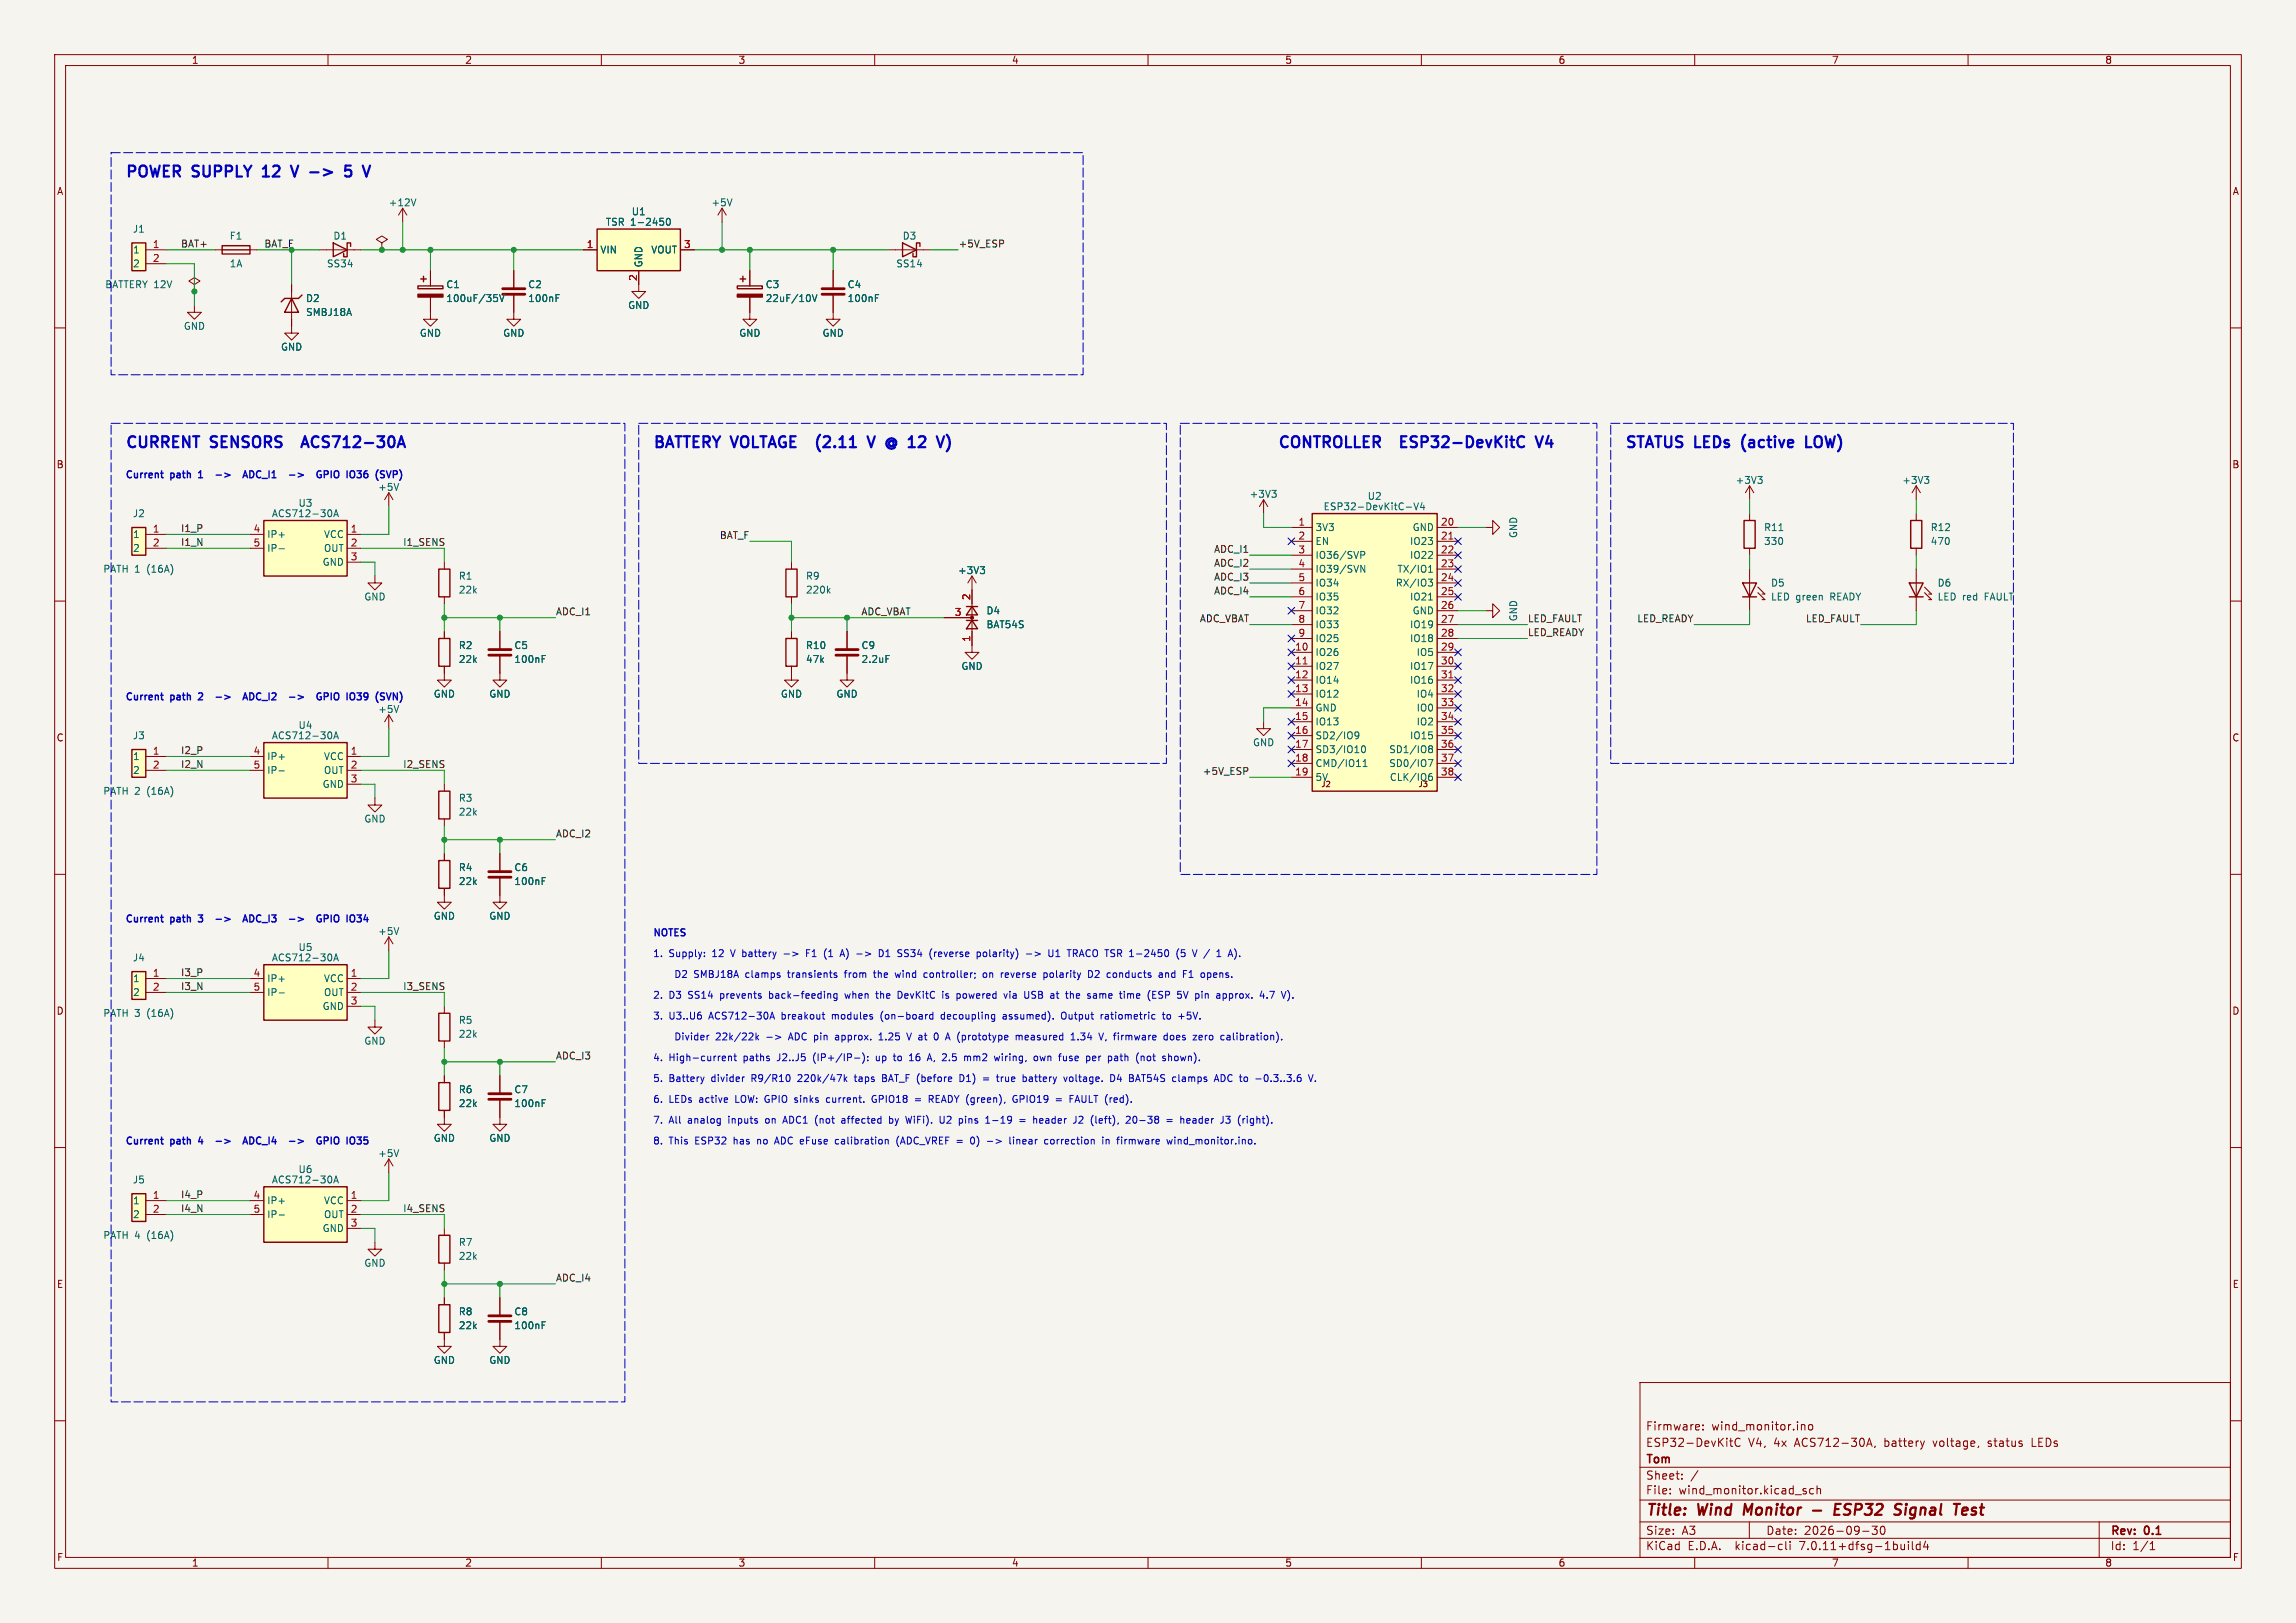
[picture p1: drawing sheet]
<svg xmlns="http://www.w3.org/2000/svg" width="420mm" height="297mm" viewBox="0 0 420 297" stroke-linecap="round" stroke-linejoin="round" font-family="sans-serif">
<defs><g id="words">
<g font-size="2.8" fill="#0000c2">
<text x="22.9" y="33.4">POWER</text>
<text x="35.4" y="33.4">SUPPLY</text>
<text x="49" y="33.4">12</text>
<text x="22.9" y="83">CURRENT</text>
<text x="38.7" y="83">SENSORS</text>
<text x="57.1" y="83">ACS712-30A</text>
<text x="119.4" y="83">BATTERY VOLTAGE</text>
<text x="151.1" y="83">(2.11</text>
<text x="161.4" y="83">V</text>
<text x="165.5" y="83">@ 12</text>
<text x="233.7" y="83">CONTROLLER</text>
<text x="257.2" y="83">ESP32-DevKitC</text>
<text x="282.8" y="83">V4</text>
<text x="297.2" y="83">STATUS LEDs</text>
<text x="319.5" y="83">(active</text>
<text x="332.1" y="83">LOW)</text>
</g>
<g font-size="2.8" fill="#840000">
<text x="301" y="277.9">Title:</text>
<text x="310.6" y="277.9">Wind</text>
<text x="319.8" y="277.9">Monitor</text>
<text x="338" y="277.9">ESP32</text>
<text x="349.8" y="277.9">Signal</text>
<text x="361.5" y="277.9">Test</text>
</g>
<g font-size="2.1" fill="#840000">
<text x="301" y="262">Firmware:</text>
<text x="313.1" y="262">wind_monitor.ino</text>
<text x="301" y="268.2">Tom</text>
<text x="301" y="265">ESP32-DevKitC</text>
<text x="319.8" y="265">V4,</text>
<text x="324.5" y="265">4x</text>
<text x="328.5" y="265">ACS712-30A,</text>
<text x="345" y="265">battery</text>
<text x="354.1" y="265">voltage,</text>
<text x="364.2" y="265">status</text>
<text x="372.4" y="265">LEDs</text>
<text x="301" y="273.7">File:</text>
<text x="301" y="271">Sheet:</text>
<text x="307.1" y="273.7">wind_monitor.kicad_sch</text>
<text x="301" y="281.1">Size:</text>
<text x="307.6" y="281.1">A3</text>
<text x="323" y="281.1">Date:</text>
<text x="330" y="281.1">2026-09-30</text>
<text x="386" y="281.3">Rev:</text>
<text x="392.4" y="281.3">0.1</text>
<text x="301" y="283.9">KiCad</text>
<text x="308.7" y="283.9">E.D.A.</text>
<text x="317.6" y="283.9">kicad-cli</text>
<text x="329.5" y="283.9">7.0.11+dfsg-1build4</text>
<text x="386" y="283.9">Id:</text>
<text x="390.1" y="283.9">1/1</text>
</g>
<g font-size="1.8" fill="#840000">
<text x="35" y="11.9">1</text>
<text x="85" y="11.9">2</text>
<text x="135" y="11.9">3</text>
<text x="185" y="11.9">4</text>
<text x="235" y="11.9">5</text>
<text x="285" y="11.9">6</text>
<text x="335" y="11.9">7</text>
<text x="385" y="11.9">8</text>
<text x="10.3" y="35.9">A</text>
<text x="408.3" y="35.9">A</text>
<text x="10.3" y="85.9">B</text>
<text x="408.2" y="85.9">B</text>
<text x="10.3" y="135.9">C</text>
<text x="408.2" y="135.9">C</text>
<text x="10.3" y="185.9">D</text>
<text x="408.2" y="185.9">D</text>
<text x="10.3" y="235.9">E</text>
<text x="408.3" y="235.9">E</text>
<text x="10.3" y="285.9">F</text>
<text x="35" y="286.9">1</text>
<text x="85" y="286.9">2</text>
<text x="135" y="286.9">3</text>
<text x="185" y="286.9">4</text>
<text x="235" y="286.9">5</text>
<text x="285" y="286.9">6</text>
<text x="335" y="286.9">7</text>
<text x="385" y="286.9">8</text>
<text x="408.3" y="285.9">F</text>
</g>
<g font-size="1.8" fill="#006464">
<text x="71" y="37.9">+12V</text>
<text x="110.7" y="41.5">TSR 1-2450</text>
<text x="115.5" y="39.6">U1</text>
<text x="130" y="37.9">+5V</text>
<text x="24.2" y="42.8">J1</text>
<text x="24.2" y="46.6">1</text>
<text x="41.9" y="44">F1</text>
<text x="60.9" y="44">D1</text>
<text x="109.7" y="46.6">VIN</text>
<text x="119" y="46.6">VOUT</text>
<text x="165" y="44">D3</text>
<text x="19.2" y="52.9">BATTERY 12V</text>
<text x="24.2" y="49.1">2</text>
<text x="41.9" y="49.1">1A</text>
<text x="59.7" y="49.1">SS34</text>
<text x="81.5" y="52.9">C1</text>
<text x="96.5" y="52.9">C2</text>
<text x="117.7" y="49" transform="rotate(-90 117.7 49)">GND</text>
<text x="140" y="52.9">C3</text>
<text x="154.9" y="52.9">C4</text>
<text x="163.8" y="49.1">SS14</text>
<text x="55.9" y="55.5">D2</text>
<text x="55.9" y="58">SMBJ18A</text>
<text x="81.5" y="55.5">100uF/35V</text>
<text x="96.5" y="55.5">100nF</text>
<text x="114.8" y="56.7">GND</text>
<text x="140" y="55.5">22uF/10V</text>
<text x="154.9" y="55.5">100nF</text>
<text x="33.5" y="60.6">GND</text>
<text x="51.3" y="64.4">GND</text>
<text x="76.7" y="61.8">GND</text>
<text x="91.9" y="61.8">GND</text>
<text x="135.1" y="61.8">GND</text>
<text x="150.4" y="61.8">GND</text>
<text x="317.4" y="88.7">+3V3</text>
<text x="347.9" y="88.7">+3V3</text>
<text x="24.2" y="94.8">J2</text>
<text x="49.6" y="94.8">ACS712-30A</text>
<text x="54.5" y="92.9">U3</text>
<text x="69.1" y="90">+5V</text>
<text x="228.5" y="91.3">+3V3</text>
<text x="242" y="93.6">ESP32-DevKitC-V4</text>
<text x="250.1" y="91.7">U2</text>
<text x="24.2" y="98.7">1</text>
<text x="24.2" y="101.2">2</text>
<text x="48.8" y="98.7">IP+</text>
<text x="48.8" y="101.2">IP-</text>
<text x="59.2" y="98.7">VCC</text>
<text x="59.2" y="101.2">OUT</text>
<text x="240.5" y="97.4">3V3</text>
<text x="240.5" y="99.9">EN</text>
<text x="257.8" y="99.9">IO23</text>
<text x="258.3" y="97.4">GND</text>
<text x="277.7" y="98.6" transform="rotate(-90 277.7 98.6)">GND</text>
<text x="322.6" y="97.4">R11</text>
<text x="322.6" y="99.9">330</text>
<text x="353.1" y="97.4">R12</text>
<text x="353.1" y="99.9">470</text>
<text x="18.8" y="105">PATH 1</text>
<text x="27" y="105">(16A)</text>
<text x="58.9" y="103.7">GND</text>
<text x="83.8" y="106.3">R1</text>
<text x="147.3" y="106.3">R9</text>
<text x="175.2" y="105.3">+3V3</text>
<text x="240.5" y="102.5">IO36/SVP</text>
<text x="240.5" y="105">IO39/SVN</text>
<text x="240.5" y="107.5">IO34</text>
<text x="255.2" y="107.5">RX/IO3</text>
<text x="255.5" y="105">TX/IO1</text>
<text x="257.8" y="102.5">IO22</text>
<text x="323.9" y="107.5">D5</text>
<text x="354.3" y="107.5">D6</text>
<text x="66.5" y="110.1">GND</text>
<text x="83.8" y="108.8">22k</text>
<text x="147.3" y="108.8">220k</text>
<text x="180.3" y="112.6">D4</text>
<text x="240.5" y="110.1">IO35</text>
<text x="240.5" y="112.6">IO32</text>
<text x="257.8" y="110.1">IO21</text>
<text x="258.3" y="112.6">GND</text>
<text x="277.7" y="113.8" transform="rotate(-90 277.7 113.8)">GND</text>
<text x="323.9" y="110.1">LED green</text>
<text x="334.9" y="110.1">READY</text>
<text x="354.3" y="110.1">LED red</text>
<text x="363.2" y="110.1">FAULT</text>
<text x="83.8" y="119">R2</text>
<text x="94" y="119">C5</text>
<text x="147.3" y="119">R10</text>
<text x="157.5" y="119">C9</text>
<text x="180.3" y="115.2">BAT54S</text>
<text x="240.5" y="115.2">IO33</text>
<text x="240.5" y="117.7">IO25</text>
<text x="257.8" y="115.2">IO19</text>
<text x="257.8" y="117.7">IO18</text>
<text x="83.8" y="121.5">22k</text>
<text x="94" y="121.5">100nF</text>
<text x="147.3" y="121.5">47k</text>
<text x="157.5" y="121.5">2.2uF</text>
<text x="175.8" y="122.8">GND</text>
<text x="240.5" y="120.2">IO26</text>
<text x="240.5" y="122.8">IO27</text>
<text x="240.5" y="125.3">IO14</text>
<text x="257.8" y="122.8">IO17</text>
<text x="257.8" y="125.3">IO16</text>
<text x="259" y="120.2">IO5</text>
<text x="69.1" y="130.7">+5V</text>
<text x="79.2" y="127.9">GND</text>
<text x="89.4" y="127.9">GND</text>
<text x="142.7" y="127.9">GND</text>
<text x="152.9" y="127.9">GND</text>
<text x="240.5" y="127.9">IO12</text>
<text x="240.5" y="130.4">GND</text>
<text x="259" y="127.9">IO4</text>
<text x="259" y="130.4">IO0</text>
<text x="24.2" y="135.5">J3</text>
<text x="49.6" y="135.5">ACS712-30A</text>
<text x="54.5" y="133.6">U4</text>
<text x="229.1" y="136.8">GND</text>
<text x="240.5" y="132.9">IO13</text>
<text x="240.5" y="135.5">SD2/IO9</text>
<text x="257.8" y="135.5">IO15</text>
<text x="259" y="132.9">IO2</text>
<text x="24.2" y="139.3">1</text>
<text x="24.2" y="141.8">2</text>
<text x="48.8" y="139.3">IP+</text>
<text x="48.8" y="141.8">IP-</text>
<text x="59.2" y="139.3">VCC</text>
<text x="59.2" y="141.8">OUT</text>
<text x="240.5" y="138">SD3/IO10</text>
<text x="240.5" y="140.6">CMD/IO11</text>
<text x="240.5" y="143.1">5V</text>
<text x="254" y="138">SD1/IO8</text>
<text x="254" y="140.6">SD0/IO7</text>
<text x="254.1" y="143.1">CLK/IO6</text>
<text x="18.8" y="145.6">PATH 2</text>
<text x="27" y="145.6">(16A)</text>
<text x="58.9" y="144.4">GND</text>
<text x="83.8" y="146.9">R3</text>
<text x="83.8" y="149.5">22k</text>
<text x="66.5" y="150.7">GND</text>
<text x="83.8" y="159.6">R4</text>
<text x="94" y="159.6">C6</text>
<text x="83.8" y="162.2">22k</text>
<text x="94" y="162.2">100nF</text>
<text x="69.1" y="171.3">+5V</text>
<text x="79.2" y="168.5">GND</text>
<text x="89.4" y="168.5">GND</text>
<text x="24.2" y="176.1">J4</text>
<text x="24.2" y="179.9">1</text>
<text x="48.8" y="179.9">IP+</text>
<text x="49.6" y="176.1">ACS712-30A</text>
<text x="54.5" y="174.2">U5</text>
<text x="59.2" y="179.9">VCC</text>
<text x="24.2" y="182.5">2</text>
<text x="48.8" y="182.5">IP-</text>
<text x="58.9" y="185">GND</text>
<text x="59.2" y="182.5">OUT</text>
<text x="18.8" y="186.3">PATH 3</text>
<text x="27" y="186.3">(16A)</text>
<text x="66.5" y="191.4">GND</text>
<text x="83.8" y="187.6">R5</text>
<text x="83.8" y="190.1">22k</text>
<text x="83.8" y="200.3">R6</text>
<text x="83.8" y="202.8">22k</text>
<text x="94" y="200.3">C7</text>
<text x="94" y="202.8">100nF</text>
<text x="79.2" y="209.1">GND</text>
<text x="89.4" y="209.1">GND</text>
<text x="54.5" y="214.9">U6</text>
<text x="69.1" y="211.9">+5V</text>
<text x="24.2" y="216.8">J5</text>
<text x="24.2" y="220.6">1</text>
<text x="48.8" y="220.6">IP+</text>
<text x="49.6" y="216.8">ACS712-30A</text>
<text x="59.2" y="220.6">VCC</text>
<text x="18.8" y="226.9">PATH 4</text>
<text x="24.2" y="223.1">2</text>
<text x="27" y="226.9">(16A)</text>
<text x="48.8" y="223.1">IP-</text>
<text x="58.9" y="225.7">GND</text>
<text x="59.2" y="223.1">OUT</text>
<text x="66.5" y="232">GND</text>
<text x="83.8" y="228.2">R7</text>
<text x="83.8" y="230.7">22k</text>
<text x="83.8" y="240.9">R8</text>
<text x="83.8" y="243.4">22k</text>
<text x="94" y="240.9">C8</text>
<text x="94" y="243.4">100nF</text>
<text x="79.2" y="249.8">GND</text>
<text x="89.4" y="249.8">GND</text>
</g>
<g font-size="1.8" fill="#a90000">
<text x="27.9" y="45.5">1</text>
<text x="107.2" y="45.5">1</text>
<text x="125" y="45.5">3</text>
<text x="27.9" y="48">2</text>
<text x="116.6" y="51.5" transform="rotate(-90 116.6 51.5)">2</text>
<text x="27.9" y="97.5">1</text>
<text x="27.9" y="100.1">2</text>
<text x="46.3" y="97.5">4</text>
<text x="46.3" y="100.1">5</text>
<text x="64.1" y="97.5">1</text>
<text x="64.1" y="100.1">2</text>
<text x="237.4" y="96.3">1</text>
<text x="237.4" y="98.8">2</text>
<text x="237.4" y="101.3">3</text>
<text x="263.5" y="96.3">20</text>
<text x="263.5" y="98.8">21</text>
<text x="263.5" y="101.3">22</text>
<text x="64.1" y="102.6">3</text>
<text x="237.4" y="103.9">4</text>
<text x="237.4" y="106.4">5</text>
<text x="263.5" y="103.9">23</text>
<text x="263.5" y="106.4">24</text>
<text x="174.6" y="112.8">3</text>
<text x="177.5" y="109.9" transform="rotate(-90 177.5 109.9)">2</text>
<text x="237.4" y="109">6</text>
<text x="237.4" y="111.5">7</text>
<text x="263.5" y="109">25</text>
<text x="263.5" y="111.5">26</text>
<text x="177.5" y="117.5" transform="rotate(-90 177.5 117.5)">1</text>
<text x="236.8" y="119.1">10</text>
<text x="237.4" y="114">8</text>
<text x="237.4" y="116.6">9</text>
<text x="263.5" y="114">27</text>
<text x="263.5" y="116.6">28</text>
<text x="263.5" y="119.1">29</text>
<text x="236.8" y="121.7">11</text>
<text x="236.8" y="124.2">12</text>
<text x="263.5" y="121.7">30</text>
<text x="263.5" y="124.2">31</text>
<text x="236.8" y="126.7">13</text>
<text x="236.8" y="129.3">14</text>
<text x="236.8" y="131.8">15</text>
<text x="263.5" y="126.7">32</text>
<text x="263.5" y="129.3">33</text>
<text x="263.5" y="131.8">34</text>
<text x="236.8" y="134.4">16</text>
<text x="236.8" y="136.9">17</text>
<text x="263.5" y="134.4">35</text>
<text x="263.5" y="136.9">36</text>
<text x="27.9" y="138.2">1</text>
<text x="27.9" y="140.7">2</text>
<text x="46.3" y="138.2">4</text>
<text x="46.3" y="140.7">5</text>
<text x="64.1" y="138.2">1</text>
<text x="64.1" y="140.7">2</text>
<text x="64.1" y="143.3">3</text>
<text x="236.8" y="139.4">18</text>
<text x="236.8" y="142">19</text>
<text x="263.5" y="139.4">37</text>
<text x="263.5" y="142">38</text>
<text x="27.9" y="178.8">1</text>
<text x="46.3" y="178.8">4</text>
<text x="64.1" y="178.8">1</text>
<text x="27.9" y="181.4">2</text>
<text x="46.3" y="181.4">5</text>
<text x="64.1" y="181.4">2</text>
<text x="64.1" y="183.9">3</text>
<text x="27.9" y="219.5">1</text>
<text x="27.9" y="222">2</text>
<text x="46.3" y="219.5">4</text>
<text x="46.3" y="222">5</text>
<text x="64.1" y="219.5">1</text>
<text x="64.1" y="222">2</text>
<text x="64.1" y="224.5">3</text>
</g>
<g font-size="1.8" fill="#0f0f0f">
<text x="33" y="45.4">BAT+</text>
<text x="175.3" y="45.4">+5V_ESP</text>
<text x="33" y="97.4">I1_P</text>
<text x="33" y="100">I1_N</text>
<text x="73.7" y="100">I1_SENS</text>
<text x="131.6" y="98.7">BAT_F</text>
<text x="222" y="101.3">ADC_I1</text>
<text x="222" y="103.8">ADC_I2</text>
<text x="222" y="106.3">ADC_I3</text>
<text x="101.6" y="112.7">ADC_I1</text>
<text x="157.5" y="112.7">ADC_VBAT</text>
<text x="219.4" y="114">ADC_VBAT</text>
<text x="222" y="108.9">ADC_I4</text>
<text x="279.4" y="114">LED_FAULT</text>
<text x="299.4" y="114">LED_READY</text>
<text x="330.2" y="114">LED_FAULT</text>
<text x="279.4" y="116.5">LED_READY</text>
<text x="33" y="138.1">I2_P</text>
<text x="33" y="140.6">I2_N</text>
<text x="73.7" y="140.6">I2_SENS</text>
<text x="219.9" y="141.9">+5V_ESP</text>
<text x="101.6" y="153.3">ADC_I2</text>
<text x="33" y="178.7">I3_P</text>
<text x="33" y="181.3">I3_N</text>
<text x="73.7" y="181.3">I3_SENS</text>
<text x="101.6" y="194">ADC_I3</text>
<text x="33" y="221.9">I4_N</text>
<text x="33" y="219.4">I4_P</text>
<text x="73.7" y="221.9">I4_SENS</text>
<text x="101.6" y="234.6">ADC_I4</text>
</g>
<text font-size="1.8" fill="#009600" x="48.3" y="45.4">BAT_F</text>
<g font-size="1.8" fill="#0000c2">
<text x="22.9" y="88.1">Current</text>
<text x="31.3" y="88.1">path</text>
<text x="36.9" y="88.1">1</text>
<text x="47.2" y="88.1">ADC_I1</text>
<text x="56.6" y="88.1">-&gt;</text>
<text x="62.7" y="88.1">GPIO</text>
<text x="68.6" y="88.1">IO36</text>
<text x="22.9" y="128.8">Current</text>
<text x="31.3" y="128.8">path</text>
<text x="36.9" y="128.8">2</text>
<text x="47.2" y="128.8">ADC_I2</text>
<text x="56.6" y="128.8">-&gt;</text>
<text x="62.7" y="128.8">GPIO</text>
<text x="68.6" y="128.8">IO39</text>
<text x="22.9" y="169.4">Current</text>
<text x="31.3" y="169.4">path</text>
<text x="36.9" y="169.4">3</text>
<text x="47.2" y="169.4">ADC_I3</text>
<text x="56.6" y="169.4">-&gt;</text>
<text x="62.7" y="169.4">GPIO</text>
<text x="119.4" y="172">NOTES</text>
<text x="119.4" y="175.5">1.</text>
<text x="122.4" y="175.5">Supply:</text>
<text x="124.1" y="179.3">D2</text>
<text x="127.7" y="179.3">SMBJ18A</text>
<text x="130.4" y="175.5">12</text>
<text x="134" y="175.5">V battery</text>
<text x="137.3" y="179.3">clamps</text>
<text x="144" y="175.5">-&gt;</text>
<text x="145.2" y="179.3">transients</text>
<text x="148.4" y="175.5">F1</text>
<text x="151.8" y="175.5">(1</text>
<text x="155.1" y="175.5">A)</text>
<text x="155.8" y="179.3">from</text>
<text x="158.2" y="175.5">-&gt;</text>
<text x="161.4" y="179.3">the</text>
<text x="162.5" y="175.5">D1</text>
<text x="165.5" y="179.3">wind</text>
<text x="166.1" y="175.5">SS34</text>
<text x="170.9" y="179.3">controller;</text>
<text x="172.1" y="175.5">(reverse</text>
<text x="181" y="175.5">polarity)</text>
<text x="181.9" y="179.3">on</text>
<text x="185.4" y="179.3">reverse</text>
<text x="190.2" y="175.5">-&gt;</text>
<text x="193.4" y="179.3">polarity</text>
<text x="194.5" y="175.5">U1</text>
<text x="198.2" y="175.5">TRACO TSR 1-2450</text>
<text x="201.8" y="179.3">D2</text>
<text x="205.4" y="179.3">conducts</text>
<text x="215.1" y="179.3">and</text>
<text x="219.7" y="179.3">F1</text>
<text x="222" y="175.5">V /</text>
<text x="223.2" y="179.3">opens.</text>
<text x="226.7" y="175.5">1</text>
<text x="119.4" y="183.1">2.</text>
<text x="122.4" y="183.1">D3</text>
<text x="126" y="183.1">SS14</text>
<text x="132" y="183.1">prevents</text>
<text x="141.2" y="183.1">back-feeding</text>
<text x="155.3" y="183.1">when</text>
<text x="161.2" y="183.1">the</text>
<text x="165.3" y="183.1">DevKitC</text>
<text x="173.7" y="183.1">is</text>
<text x="176.5" y="183.1">powered</text>
<text x="185.4" y="183.1">via</text>
<text x="189.3" y="183.1">USB</text>
<text x="194.3" y="183.1">at</text>
<text x="197.3" y="183.1">the</text>
<text x="201.4" y="183.1">same</text>
<text x="207.6" y="183.1">time</text>
<text x="212.9" y="183.1">(ESP</text>
<text x="218.5" y="183.1">5V</text>
<text x="222" y="183.1">pin</text>
<text x="226" y="183.1">approx.</text>
<text x="234.2" y="183.1">4.7</text>
<text x="119.4" y="186.9">3.</text>
<text x="122.4" y="186.9">U3..U6</text>
<text x="124.1" y="190.7">Divider</text>
<text x="129.8" y="186.9">ACS712-30A</text>
<text x="131.7" y="190.7">22k/22k</text>
<text x="141.1" y="190.7">-&gt;</text>
<text x="143.3" y="186.9">breakout</text>
<text x="145.4" y="190.7">ADC pin</text>
<text x="152.7" y="186.9">modules</text>
<text x="154.3" y="190.7">approx.</text>
<text x="161.8" y="186.9">(on-board</text>
<text x="162.5" y="190.7">1.25</text>
<text x="167.9" y="190.7">V at</text>
<text x="173" y="186.9">decoupling</text>
<text x="173.2" y="190.7">0</text>
<text x="175.6" y="190.7">A (prototype</text>
<text x="184.5" y="186.9">assumed).</text>
<text x="188.7" y="190.7">measured</text>
<text x="195.5" y="186.9">Output</text>
<text x="199" y="190.7">1.34</text>
<text x="202.9" y="186.9">ratiometric</text>
<text x="204.4" y="190.7">V, firmware</text>
<text x="214.4" y="186.9">to</text>
<text x="216.6" y="190.7">does</text>
<text x="217.5" y="186.9">+5V.</text>
<text x="222.2" y="190.7">zero</text>
<text x="227.4" y="190.7">calibration).</text>
<text x="119.4" y="194.5">4.</text>
<text x="122.4" y="194.5">High-current</text>
<text x="136.1" y="194.5">paths</text>
<text x="142.5" y="194.5">J2..J5</text>
<text x="149.2" y="194.5">(IP+/IP-):</text>
<text x="160.9" y="194.5">up</text>
<text x="164.4" y="194.5">to</text>
<text x="167.4" y="194.5">16</text>
<text x="171" y="194.5">A, 2.5</text>
<text x="178.1" y="194.5">mm2</text>
<text x="183.8" y="194.5">wiring,</text>
<text x="191.2" y="194.5">own</text>
<text x="196" y="194.5">fuse</text>
<text x="201.2" y="194.5">per</text>
<text x="205.4" y="194.5">path</text>
<text x="210.7" y="194.5">(not</text>
<text x="215.8" y="194.5">shown).</text>
<text x="119.4" y="198.3">5.</text>
<text x="119.4" y="202.1">6.</text>
<text x="122.4" y="198.3">Battery</text>
<text x="122.4" y="202.1">LEDs</text>
<text x="128" y="202.1">active</text>
<text x="130.2" y="198.3">divider</text>
<text x="134.8" y="202.1">LOW: GPIO sinks</text>
<text x="137.8" y="198.3">R9/R10</text>
<text x="146.4" y="198.3">220k/47k</text>
<text x="152" y="202.1">current.</text>
<text x="157" y="198.3">taps</text>
<text x="160.6" y="202.1">GPIO18</text>
<text x="162.3" y="198.3">BAT_F (before</text>
<text x="171.4" y="202.1">READY (green),</text>
<text x="176.8" y="198.3">D1)</text>
<text x="181.3" y="198.3">=</text>
<text x="184.1" y="198.3">true</text>
<text x="187.2" y="202.1">GPIO19</text>
<text x="189" y="198.3">battery</text>
<text x="195.2" y="202.1">=</text>
<text x="196.7" y="198.3">voltage.</text>
<text x="198" y="202.1">FAULT (red).</text>
<text x="205.4" y="198.3">D4</text>
<text x="209.1" y="198.3">BAT54S</text>
<text x="217.2" y="198.3">clamps</text>
<text x="225.1" y="198.3">ADC to</text>
<text x="233" y="198.3">-0.3..3.6</text>
<text x="119.4" y="205.9">7.</text>
<text x="119.4" y="209.8">8.</text>
<text x="122.4" y="205.9">All</text>
<text x="122.4" y="209.8">This</text>
<text x="126" y="205.9">analog</text>
<text x="127.3" y="209.8">ESP32</text>
<text x="133.5" y="205.9">inputs</text>
<text x="134.5" y="209.8">has</text>
<text x="139" y="209.8">no</text>
<text x="140.5" y="205.9">on</text>
<text x="142.5" y="209.8">ADC eFuse</text>
<text x="144" y="205.9">ADC1</text>
<text x="150" y="205.9">(not</text>
<text x="153.9" y="209.8">calibration</text>
<text x="155" y="205.9">affected</text>
<text x="163.9" y="205.9">by</text>
<text x="165.3" y="209.8">(ADC_VREF =</text>
<text x="167.2" y="205.9">WiFi).</text>
<text x="173.6" y="205.9">U2</text>
<text x="177.3" y="205.9">pins</text>
<text x="179.2" y="209.8">0)</text>
<text x="182.4" y="205.9">1-19</text>
<text x="182.5" y="209.8">-&gt;</text>
<text x="186.8" y="209.8">linear</text>
<text x="188.8" y="205.9">=</text>
<text x="191.5" y="205.9">header</text>
<text x="193.4" y="209.8">correction</text>
<text x="199.1" y="205.9">J2</text>
<text x="202.5" y="205.9">(left),</text>
<text x="204.2" y="209.8">in</text>
<text x="207.1" y="209.8">firmware</text>
<text x="209.1" y="205.9">20-38</text>
<text x="216.4" y="209.8">wind_monitor.ino.</text>
<text x="216.7" y="205.9">=</text>
<text x="219.5" y="205.9">header</text>
<text x="227" y="205.9">J3</text>
<text x="230.4" y="205.9">(right).</text>
<text x="22.9" y="210.1">Current</text>
<text x="31.3" y="210.1">path</text>
<text x="36.9" y="210.1">4</text>
<text x="47.2" y="210.1">ADC_I4</text>
<text x="56.6" y="210.1">-&gt;</text>
<text x="62.7" y="210.1">GPIO</text>
</g>
<g font-size="1.4" fill="#006464">
<text x="241.6" y="144.2">J2</text>
<text x="259.4" y="144.2">J3</text>
</g>
</g></defs>
<path d="M0 0h420v297h-420z" fill="#f5f4ef" stroke="#f5f4ef" stroke-width=".18"/>
<g fill="none" stroke="#840000" stroke-width=".18">
<path d="M10 10h400v277h-400zM12 12h396v273h-396zM60 10v2M110 10v2M160 10v2M210 10v2M260 10v2M310 10v2M360 10v2M73.7 38.1l-.8 1.3M73.7 38.1v2.5M73.7 38.1l.7 1.3"/>
<path d="M132.1 38.1l-.8 1.3M132.1 38.1v2.5M132.1 38.1l.7 1.3M10 60h2M26.7 45.7h3.8M26.7 48.3h3.8M35.6 55.9v1.3h1.2l-1.2 1.2-1.3-1.2h1.3M35.6 52.1l1-.7-1-.6-1.1 .6 1.1 .7v1.2M35.6 53.3h.1M39.4 45.7h1.2M45.7 45.7h1.3M53.3 52.1v8.9h1.3l-1.3 1.2-1.2-1.2h1.2"/>
<path d="M58.4 45.7h7.6M69.8 44.5l1.1-.7-1.1-.6-1 .6 1 .7v1.2M69.8 45.7h.1M78.7 54.4v4h1.3l-1.3 1.3-1.2-1.3h1.2M78.7 49.5v2.8M94 53.8v4.6h1.2l-1.2 1.3-1.3-1.3h1.3M94 49.5v3.3M106.7 45.7h2.5M116.8 49.5v3.8h1.3l-1.3 1.3-1.2-1.3h1.2M124.5 45.7h2.5M137.2 54.4v4h1.2l-1.2 1.3-1.3-1.3h1.3M137.2 49.5v2.8"/>
<path d="M152.4 53.8v4.6h1.3l-1.3 1.3-1.3-1.3h1.3M152.4 49.5v3.3M162.6 45.7h7.6M408 60h2M26.7 97.8h3.8M45.7 97.8h2.6M63.5 97.8h2.5M71.1 90.2v2.5M71.1 90.2l-.7 1.2M71.1 90.2l.8 1.2M231.1 91.4l-.7 1.3M231.1 91.4v2.6"/>
<path d="M231.1 91.4l.8 1.3M236.2 96.5h3.8M236.2 99.1h3.8M262.9 96.5h3.8M262.9 99.1h3.8M271.8 96.5h1.2v-1.2l1.3 1.2-1.3 1.3v-1.3M320 88.9v2.5M320 94v1.3M320 88.9l-.7 1.3M320 88.9l.8 1.3M350.5 88.9v2.5M350.5 94v1.3"/>
<path d="M350.5 88.9l-.7 1.3M350.5 88.9l.8 1.3M10 110h2M26.7 100.3h3.8M45.7 100.3h2.6M63.5 100.3h2.5M63.5 102.9h2.5M68.6 105.4v1.3h1.2l-1.2 1.3-1.3-1.3h1.3M81.3 102.9v1.2M81.3 109.2v1.3M81.3 115.6v1.2M91.4 119.9v4.6h1.3l-1.3 1.2-1.2-1.2h1.2"/>
<path d="M91.4 115.6v3.3M144.8 102.9v1.2M144.8 109.2v1.3M144.8 115.6v1.2M154.9 119.9v4.6h1.3l-1.3 1.2-1.2-1.2h1.2M154.9 115.6v3.3M172.7 113h5.1M177.8 105.4v14h1.3l-1.3 1.3-1.3-1.3h1.3M177.8 105.4l-.8 1.3M177.8 105.4l.8 1.3M236.2 119.4h3.8M236.2 101.6h3.8"/>
<path d="M236.2 104.1h3.8M236.2 106.7h3.8M236.2 109.2h3.8M236.2 111.8h3.8M236.2 114.3h3.8M236.2 116.8h3.8M262.9 119.4h3.8M262.9 101.6h3.8M262.9 104.1h3.8M262.9 106.7h3.8M262.9 109.2h3.8M262.9 111.8h3.8"/>
<path d="M262.9 114.3h3.8M262.9 116.8h3.8M271.8 111.8h1.2v-1.3l1.3 1.3-1.3 1.2v-1.2M320 100.3v1.3M320 104.1v7.7M350.5 100.3v1.3M350.5 104.1v7.7M408 110h2M26.7 138.4h3.8M45.7 138.4h2.6M63.5 138.4h2.5M71.1 130.8v2.6"/>
<path d="M71.1 130.8l-.7 1.3M71.1 130.8l.8 1.3M81.3 121.9v2.6h1.2l-1.2 1.2-1.3-1.2h1.3M144.8 121.9v2.6h1.2l-1.2 1.2-1.3-1.2h1.3M231.1 132.1v1.3h1.3l-1.3 1.2-1.2-1.2h1.2M236.2 121.9h3.8M236.2 124.5h3.8M236.2 127h3.8M236.2 129.5h3.8M236.2 132.1h3.8M236.2 134.6h3.8M236.2 137.2h3.8"/>
<path d="M236.2 139.7h3.8M262.9 121.9h3.8M262.9 124.5h3.8M262.9 127h3.8M262.9 129.5h3.8M262.9 132.1h3.8M262.9 134.6h3.8M262.9 137.2h3.8M262.9 139.7h3.8M10 160h2M26.7 141h3.8M45.7 141h2.6"/>
<path d="M63.5 141h2.5M63.5 143.5h2.5M68.6 146.1v1.2h1.2l-1.2 1.3-1.3-1.3h1.3M81.3 143.5v1.3M81.3 149.9v1.2M81.3 156.2v1.3M91.4 156.2v3.3M236.2 142.2h3.8M262.9 142.2h3.8M408 160h2M26.7 179.1h3.8M45.7 179.1h2.6"/>
<path d="M63.5 179.1h2.5M71.1 171.5l-.7 1.2M71.1 171.5v2.5M71.1 171.5l.8 1.2M81.3 162.6v2.5h1.2l-1.2 1.3-1.3-1.3h1.3M91.4 160.5v4.6h1.3l-1.3 1.3-1.2-1.3h1.2M26.7 181.6h3.8M45.7 181.6h2.6M63.5 181.6h2.5M63.5 184.2h2.5M68.6 186.7v1.3h1.2l-1.2 1.2-1.3-1.2h1.3M81.3 184.2v1.2"/>
<path d="M81.3 190.5v1.3M81.3 196.9v1.2M91.4 196.9v3.3M10 210h2M26.7 219.7h3.8M45.7 219.7h2.6M63.5 219.7h2.5M71.1 212.1v2.5M71.1 212.1l-.7 1.3M71.1 212.1l.8 1.3M81.3 203.2v2.5h1.2l-1.2 1.3-1.3-1.3h1.3M91.4 201.2v4.5h1.3l-1.3 1.3-1.2-1.3h1.2"/>
<path d="M408 210h2M26.7 222.2h3.8M45.7 222.2h2.6M63.5 222.2h2.5M63.5 224.8h2.5M68.6 227.3v1.3h1.2l-1.2 1.3-1.3-1.3h1.3M81.3 224.8v1.3M81.3 231.1v1.3M81.3 237.5v1.3M91.4 237.5v3.3M10 260h2M81.3 243.8v2.6h1.2l-1.2 1.2-1.3-1.2h1.3"/>
<path d="M91.4 241.8v4.6h1.3l-1.3 1.2-1.2-1.2h1.2M300 253h108v32h-108zM408 260h2M300 278.5h108M300 274.5h108M300 268.5h108M305.5 273.2v.2M305.5 272.5v.1M307.7 270.5v.2M307.7 269.8v.1M310.6 269.1l-1.3 1.9M310.8 260.8l.1 .2-.7 .2"/>
<path d="M311.5 261.5v.2M311.5 260.8v.1M316.4 263.7h.5M316.6 263.2v1.3l.3 .2M318.3 263.3a.6 .6 0 0 0-.7 0 .6 .6 0 0 0-.2 .7 .56 .56 0 0 0 .3 .6 .56 .56 0 0 0 .6-.1M320 278.5v3M329.5 260.8l.2-.1 .4 .1 .1 .9M329.9 272.8l.3 .1 .2 .2v.2l-.5 .1M329.9 272.5h.5M330.9 260.8l.4-.1 .3 .3v.4l-.3 .3-.4-.1-.1-.2v-.4zM331.7 272.5l-.4-.1-.3 .3v.4l.2 .2h.5M332.4 272.5l.2-.1 .3 .1 .1 .9"/>
<path d="M332.4 271.9v1.5M341.4 264.7l.5-1.5 .5 1.5M341.6 264.3h.7M342.4 279.3h1l-.5 .6 .4 .1v.6l-.2 .2h-.4l-.3-.2M343 264.6l-.1 .3M344.2 279.4l.1-.1a.8 .8 0 0 1 .5 .7 .8 .8 0 0 1-.5 .8 1 1 0 0 1-.1-1.4zM361.9 264.6v.2M371.7 263.2v1.5h.7M384 278.5v6.5M60 285v2M110 285v2M160 285v2"/>
<path d="M210 285v2M260 285v2M300 281.5h108M310 285v2M325.6 282.6l.4 .1M326 283.5l-.4 .1M326.7 282.1v1.3l.2 .2M327.4 282.1v.1M327.4 282.6v1M340.7 280.2h1.2M349.1 282.1v.1M349.1 282.6v1"/>
<path d="M349.8 282.1v1.3l.2 .2M351.2 282.7l-.4-.1-.3 .3v.4l.2 .2h.5M351.2 282.1v1.5M352.2 282l-.3 1.1h.9M352.6 282.6v1M360 285v2M393.3 283.6h.9M393.3 282.5l.4-.4v1.5"/>
</g>
<g fill="none" stroke="#840000" stroke-width=".4">
<path d="M319.2 275.2l-.2 2M331.6 276.4h1.5M335.7 276.2h.6M336.7 275.2h-.9l-.3 2h1M347.6 275.2l.3 .1M348.6 275.9l-.1 1.3M348.7 275.2l-.1 .1 .1 .1M348.7 275.2l.1 .1-.1 .1M348.7 275.2v.2M359.3 275.9l.6 .1v.3l-1 .2M359.7 277.1l-.6 .1M360.6 277.1l.5 .1"/>
<path d="M361 275.9l-.3 .4 .2 .2"/>
</g>
<g fill="#ffffc2" stroke="#ffffc2" stroke-width=".18">
<path d="M48.3 176.5h15.2v10.2h-15.2z"/>
<path d="M24.1 218.4h2.6v5.1h-2.6z"/>
<path d="M240 94h22.9v50.8h-22.9z"/>
<path d="M24.1 177.8h2.6v5.1h-2.6z"/>
<path d="M48.3 135.9h15.2v10.2h-15.2z"/>
<path d="M24.1 137.2h2.6v5h-2.6z"/>
<path d="M48.3 95.3h15.2v10.1h-15.2z"/>
<path d="M48.3 217.2h15.2v10.1h-15.2z"/>
<path d="M24.1 96.5h2.6v5.1h-2.6z"/>
<path d="M109.2 41.9h15.3v7.6h-15.3z"/>
<path d="M24.1 44.5h2.6v5h-2.6z"/>
</g>
<g fill="none" stroke="#840000" stroke-width=".25">
<path d="M24.1 44.5h2.6v5h-2.6zM40.6 45h5.1v1.5h-5.1zM40.6 45.7h5.1M53.3 54.6l1.3 2.6h-2.5zM55.2 54l-.6 .6h-2.5l-.7 .6M61 44.5l2.5 1.2-2.5 1.3zM64.1 45.1v-.6h-.6v2.5h-.6v-.6M76.5 52.3h4.5v.5h-4.5zM77 51.1h1M77.5 50.5v1.1M109.2 41.9h15.3v7.6h-15.3zM134.9 52.3h4.5v.5h-4.5z"/>
<path d="M135.4 51.1h1M135.9 50.5v1.1M165.1 44.5l2.5 1.2-2.5 1.3zM168.3 45.1v-.6h-.7v2.5h-.6v-.6M24.1 96.5h2.6v5.1h-2.6zM48.3 95.3h15.2v10.1h-15.2zM240 94h22.9v50.8h-22.9zM319 95.3h2.1v5h-2.1zM349.5 95.3h2v5h-2zM80.3 104.1h2v5.1h-2zM80.3 116.8h2v5.1h-2zM143.8 116.8h2v5.1h-2z"/>
<path d="M143.8 104.1h2v5.1h-2zM176.8 113.5h2M176.8 111h2M177.8 113.5l1 1.6h-2zM177.8 111l1 1.5h-2zM318.8 106.7h2.5l-1.3 2.5zM318.8 109.2h2.5M349.2 106.7h2.6l-1.3 2.5zM349.2 109.2h2.6M24.1 137.2h2.6v5h-2.6zM48.3 135.9h15.2v10.2h-15.2zM80.3 157.5h2v5.1h-2z"/>
<path d="M80.3 144.8h2v5.1h-2zM24.1 177.8h2.6v5.1h-2.6zM48.3 176.5h15.2v10.2h-15.2zM80.3 198.1h2v5.1h-2zM80.3 185.4h2v5.1h-2zM24.1 218.4h2.6v5.1h-2.6zM48.3 217.2h15.2v10.1h-15.2zM80.3 238.8h2v5h-2zM80.3 226.1h2v5h-2z"/>
</g>
<g fill="none" stroke="#006464" stroke-width=".18">
<path d="M76.1 36.4l-.4 1.3M133.9 36.4l-.4 1.3M90.4 53.9h.6M90.8 54.4l.2 .2v.3l-.2 .3M91.4 53.9l.4 1.3 .4-1.3M101.7 54.5h.4M101.7 53.9h.6M121.3 40.6v.5M122.1 40l.1-.1a.68 .68 0 0 1 .4 .7 .68 .68 0 0 1-.4 .6 .84 .84 0 0 1-.1-1.2zM148.2 54.2v.7M148.6 53.9l.4 1.3 .4-1.3M160.1 54.5h.5"/>
<path d="M160.1 53.9h.6M60.5 93.4l.2 .4-.2 .7M61.1 94.6l.4-1.3 .4 1.3M61.2 94.2h.6M72.9 88.5l-.4 1.2M232.7 89.7h.7l-.4 .5M233.2 90.2l.2 .3v.3l-.2 .2M257.2 92.8h1M258.6 92l.4 1.3 .5-1.3M260.1 92l-.3 .9h.8M260.4 92.4v.9M321.6 87.2h.7l-.4 .5"/>
<path d="M322.1 87.7l.2 .2v.3l-.2 .3M325.4 97.1h.7M352 87.2h.8l-.4 .5M352.6 87.7l.2 .2v.3l-.2 .3M51 100.4h1M99.2 120h.6M151.5 108l.3 .5M151.8 107.7l-.4 .5M162.1 120h.6M179.3 103.7h.8l-.4 .5M179.9 104.2l.2 .2v.3l-.2 .3M248.9 100.9h.5l.2 .3-.1 .3-.6 .1"/>
<path d="M248.9 103.4l.7 1.3v-1.3M261.3 106h.7l-.4 .5 .4 .1v.4l-.2 .3h-.4M261.3 104.7h.7M261.3 103.8l.4-.4v1.3M261.3 109.8h.7M60.5 134l.2 .4-.2 .7M61.1 135.2l.4-1.3 .4 1.3M61.2 134.8h.6M72.9 129.1l-.4 1.3M99.2 120.6h.4M247.8 134.2l.3-.3h.2l.3 .3a.84 .84 0 0 1-.4 1h-.2M247.8 134.5l.3 .2h.3l.2-.2"/>
<path d="M249.2 136.5h.1a.68 .68 0 0 1 .5 .6 .68 .68 0 0 1-.5 .6 .84 .84 0 0 1-.1-1.2zM249.3 139.4l.4-.4v1.3M261.3 139h.8l-.5 1.3M261.3 136.7l.3-.2h.3l.1 .3-.2 .2M261.3 136.8l.3 .2M261.6 137h.2M261.6 137l-.3 .3M261.8 137l.2 .3-.1 .4h-.3l-.3-.2M51 141.1h1M249.3 140.3h.8M261.4 142.1l.4-.1 .2 .3-.1 .5h-.5M261.9 141.5l-.3 .1-.2 .3"/>
<path d="M60.5 174.6l.2 .5-.2 .7M61.1 175.8l.4-1.2 .4 1.2M61.2 175.5h.6M72.9 169.7l-.4 1.3M99.2 161.2h.4M99.2 160.6h.6M51 181.7h1M60.5 215.3l.2 .4-.2 .7M61.1 216.5l.4-1.3 .4 1.3M61.2 216.1h.6M72.9 210.4l-.4 1.3M99.2 201.8h.4"/>
<path d="M99.2 201.2h.6M51 222.3h1M99.2 242.5h.4M99.2 241.9h.6"/>
</g>
<g fill="none" stroke="#840000" stroke-width=".51">
<path d="M91.9 53.8h4.1M91.9 52.8h4.1M150.4 53.8h4M150.4 52.8h4M89.4 119.9h4.1M89.4 118.9h4.1M152.9 119.9h4.1M152.9 118.9h4.1M89.4 159.5h4.1M89.4 160.5h4.1M89.4 201.2h4.1M89.4 200.2h4.1"/>
<path d="M89.4 241.8h4.1M89.4 240.8h4.1"/>
</g>
<path d="M265 98.6h.8M238.4 121.5h.7M265 124h.8" fill="none" stroke="#a90000" stroke-width=".18"/>
<path d="M321.6 108.5l1.2 1.2h-.5M321.6 107.4l1.2 1.3h-.5M352 108.5l1.3 1.2h-.5M352 107.4l1.3 1.3h-.5" fill="none" stroke="#840000" stroke-width=".2"/>
<g fill="#840000" stroke="#840000" stroke-width=".25">
<path d="M134.9 53.8h4.5v.6h-4.5z"/>
<path d="M76.5 53.8h4.5v.6h-4.5z"/>
<circle cx="177.8" cy="113" r=".25"/>
</g>
<path d="M183.5 44l.1 .2-.1 .3M228.1 140.5l.2 .2-.2 .4" fill="none" stroke="#0f0f0f" stroke-width=".18"/>
<g fill="none" stroke="#0000c2" stroke-width=".18">
<path d="M127 178.8l.2 .1M127.3 177.6l-.3 .2 .3 .4M128.9 174.9v.2M128.9 174.3v.1M136.9 178l-.4 .1-.1 .2 .1 .5 .4 .1M143.4 174.6h1M144 178h.5M144.2 177.6v1.1l.3 .2M147.5 174.4h.5M148.1 173.8h-.6v1.3M151.2 173.6a1.46 1.46 0 0 0 0 1.9M153.6 175.1l.5-1.3 .4 1.3"/>
<path d="M153.8 174.7h.6M154.4 178h.5M154.9 177.6l-.3 .2v1.1M156.7 174.6h1M159.8 178h.4M159.9 177.6v1.1l.3 .2M160.7 177.6v1.3M160.8 178l-.1 .1M160.8 173.8a.64 .64 0 0 1 .8 .6 .64 .64 0 0 1-.8 .7zM164.7 178l-.2 .9-.3-.6M165.4 175l.2 .1M165.7 173.8l-.3 .2 .3 .4"/>
<path d="M170.5 178l-.3 .1-.1 .2 .1 .5 .3 .1M171.3 174.2l-.3 .1M179.1 174.2l.3 .3v.3l-.3 .3M179.9 178.1l.2-.1 .3 .1 .1 .5-.1 .2-.3 .1-.2-.1zM180.5 174.5l-.2-.3-.3 .1-.2 .2 .2 .5 .3 .1 .2-.3M181 178v.9M181.4 178l-.4 .1M184.3 178l.2 .3-.6 .1M184.4 178.8l-.1 .1M184.9 178l.3 .9M187.8 174.6h.9M189.3 174.2l1 .4-1 .3"/>
<path d="M191.9 173.8v1M192.1 178.1l.2-.1 .4 .1v.5l-.1 .2-.3 .1-.2-.1zM192.6 173.8v1l-.2 .3M193.1 175.1h.8M193.1 174.2l.4-.4v1.3M196.6 174.5l.5 .6M197 173.9v.4M197.6 174.7h.6M197.9 173.8l-.5 1.3M199.6 177.7l.3 .4-.3 .7M200.3 177.7l.5-.1 .3 .4-.8 .9h.8M204.8 178v.9"/>
<path d="M205 178l-.2 .1M213.2 178.1l.2-.1 .3 .1 .1 .8M213.2 178v.9M214.8 178l-.4 .1-.1 .2 .1 .5 .4 .1M216.7 173.8h-.6v.6l.1-.1h.5l.1 .2-.1 .4-.2 .2-.4-.2M218.1 173.8l.4 1.3 .5-1.3M221.3 173.7l-1.1 1.7M222 178.8h.5M222 178.1l.4-.1 .2 .3-.6 .1M224.8 174.7h.6M225.1 173.8l.4 1.3M225.8 173.6a1.46 1.46 0 0 1 0 1.9"/>
<path d="M128.8 197.1l-.3 .8M131.2 189l-.2 .2M131.7 189.6l-.7 .7h.8M132.7 193.3v.3l-.6 .1M133.3 193.3v.8M133.3 193.4l.2-.1h.3v.8M134.2 193.3h.5M134.4 192.8v1.1l.3 .2M136.1 197.1h.1M138.4 189.8l.4 .5M138.8 189.5l-.5 .4M140.3 189.8h1"/>
<path d="M140.8 186.5l.5-1.3 .4 1.3M140.9 186.1h.7M144.2 190.3l.4-1.3 .5 1.3M144.2 196.7a.79 .79 0 0 1 0 1.2M144.3 189.9h.6M150.4 185.6h.5M150.6 186.4l.3 .1M151.8 181.8l.2 .2v.7M153 189.5h.3l.1 .8M153.1 181.8v1.1l-.2 .2-.3-.1M153.1 181.9l-.4-.1-.2 .3 .1 .5h.5M153.4 190.2l-.4 .1"/>
<path d="M153.4 189.8h-.4M154.4 196.7v1.2M154.6 181.8l.2 .9M154.6 197.4l.3 .5M154.9 197.1l-.5 .5M156.2 197.1h.5M156.3 193.6h1M156.4 196.7l.1 1.2M157.8 192.7a1.46 1.46 0 0 1 0 1.9M158.7 194v.1M158.7 193.3v.1M160.2 181.8h.5"/>
<path d="M160.3 193.3v.6l.2 .2M160.4 181.4v1.1l.3 .2M160.8 190.3h.7M160.8 189.4l.3-.4v1.3M161.3 185.4l-.2 .5 .2 .7M161.5 197.3h.4M161.9 196.7h-.4v1.2h.4M162.1 190.2v.1M163.4 193.3h.5M163.6 192.8v1.1l.3 .2M164.9 181.6l-.6-.2v1.3l.6-.2M166.3 194.1h.8"/>
<path d="M166.3 193.2l.4-.4v1.3M166.7 189l-.4 1.3M169.6 194.1l.4-1.3 .5 1.3M169.7 193.7h.6M170.6 185.7l-.3-.1-.3 .3 .2 .5h.4M170.6 185.2v1.3M172.5 181.4v.1M172.5 181.8v.9M172.6 185.6h-.2l-.2 .3v.5l.4 .1M173 182.6l.4 .1M173.2 181.8l-.2 .2 .2 .3M175.4 181.8l.3 .3v.3l-.3 .3"/>
<path d="M175.6 196.7a.64 .64 0 0 1 .7 .6 .64 .64 0 0 1-.7 .6zM176.8 193.3l.2 .1M177 193.4l.2-.1h.3v.8M177 193.4v.7M179.9 197.3h1M179.9 197.6h1M182.4 196.7v1M182.9 193.3l-.3 .8-.2-.6M183.2 197.1v.8M183.5 185.7h.5M183.5 197.1l-.3 .2M183.6 181.8l.3 .9 .3-.9"/>
<path d="M184.1 185.9l-.5 .1-.1 .2 .1 .3 .5-.1M184.7 181.4v.1M184.7 181.8v.9M186.2 189.5l.2 .1M186.4 189.6l.2-.1h.3l.1 .8M186.4 189.6v.7M187.5 189.9l.6-.1v-.3h-.4l-.2 .1 .1 .6h.5M187.6 197.1l.2 .2-.2 .6M188.7 197.1h-.4M188.7 182.6l.2 .1M188.7 197.4h-.3l-.2 .2 .1 .3h.4M188.8 181.5l-.1 .2 .1 .3"/>
<path d="M189.4 193.3h.3l.1 .2v.5l-.4 .1M190.2 193.3l.3 .8 .2-.6M193.2 181.8h.5M193.4 182.6l.3 .1M194.1 192.8l-.3 .2M195 185.4l-.3-.2a.43 .43 0 0 0-.5 .4v.5a.43 .43 0 0 0 .3 .4 .43 .43 0 0 0 .5-.2M195.1 193.3v.8M195.1 194l-.2 .1M195.2 197.1l-.3 .8M196.2 197.1h-.3l-.3 .2 .1 .5 .2 .1h.3M196.3 181.9v.8M197.2 190.2v.1"/>
<path d="M197.7 189h.8l-.5 .5 .4 .1v.6l-.2 .1-.5-.1M199.9 193.3h.4l.2 .3-.6 .1M199.9 194.1h.5M200.2 181.8h.2l.2 .2v.7M200.6 182.6l-.4 .1M200.6 182.1l-.4 .1M201.4 185.6v.9M201.8 185.6l-.4 .3M202.6 185.6l-.4 .1M202.6 186h-.3l-.2 .2 .1 .2 .4 .1M203.2 196.7a.64 .64 0 0 1 .7 .6 .64 .64 0 0 1-.7 .6M203.7 189.5h.4"/>
<path d="M203.9 189.1l-.1 1.2M204.3 193.3l.1 .1v.7M204.4 194.1h-.1M204.4 193.6h-.1M204.7 196.6l-.3 .9h.8M204.9 193.3h.5M204.9 181.4v1.1M205.7 181.4v.1M206.3 182l.3-.2 .2 .2M206.8 182v.7M207 181.8l-.2 .2M207.8 197.6h.6"/>
<path d="M208.1 196.7l.5 1.2M210.3 193.3h-.3l-.2 .2 .1 .5 .4 .1M211.9 182.6l.5 .1M212.5 181.4h-.3l-.3 .3 .2 .3 .3 .1M212.6 185.6h.5M212.8 185.2v1.1l.3 .2M213.9 185.6l-.3 .1-.1 .2v.5l.4 .1M214.6 189.5l.1 .2-.1 .5M215.2 189.9l.6-.1v-.3h-.4l-.2 .1 .1 .6h.5M215.3 193.3h-.3l-.1 .2v.5l.4 .1M215.6 186h1M216.7 197.1h-.4"/>
<path d="M216.7 197.4h-.3l-.2 .2 .1 .3h.4M221.7 189.5h-.3l-.2 .2 .1 .5h.4M223.4 196.7a.64 .64 0 0 1 .7 .6 .64 .64 0 0 1-.7 .6zM224.9 181.9l.4-.1 .2 .3-.1 .5h-.5M224.9 181.8v1.3M225.6 189v1.1M226.3 189v.2M226.3 189.5v.8M226.9 189v1.3M226.9 190.2l.1 .1M227 189.5h-.1M230.8 181.4l-.3 .9"/>
<path d="M232.3 181.4h.8l-.5 1.3M240.2 196.7l-.4 1.2M240.6 197.8v.1M141.8 209h.6M142.1 208.1l-.4 1.3M143.3 205.2h.6M143.6 204.3l-.4 1.2M149.5 204.1a1.46 1.46 0 0 0 0 1.9M151.7 200.9h-.4l-.1 .2v.5l.5 .1M153.4 208.6l-.4-.1-.2 .2 .1 .6h.5M154 204.8h.5M154.6 205l-.5 .1-.1 .1 .1 .3h.5"/>
<path d="M160.1 201.2h.2M160.1 200.5a.61 .61 0 0 0-.6 .6 .61 .61 0 0 0 .7 .6M162.4 208.6l.1 .8M162.7 204.8l.4-.1 .2 .2-.1 .6h-.5M162.7 204.3v1.2M164.4 207.9a1.46 1.46 0 0 0 0 1.9M165.1 208.1l-.4 1.3M166.8 204.3l-.3 1.2-.3-.9M167.4 201.1h1M167.4 201.4h1M170 201.1h.6l.1-.2-.1-.3-.6-.1v1.2M170.3 201.1l.4 .6"/>
<path d="M172.7 204.3v1l-.2 .2h-.3M176.6 204.3v.1M176.6 204.7v.8M178 208.1a.79 .79 0 0 1 0 1.3M180.6 208.9h1M181.6 205.1h1M184.7 208.1v1.1l.2 .2M185.4 208.1v.1M185.4 208.5v.9M186 208.5v.9M186 200.5a.59 .59 0 0 0-.7 .6 .59 .59 0 0 0 .7 .6l.1-.5h-.3M186.4 208.5l-.4 .1"/>
<path d="M186.5 204.9h1M186.5 205.2h1M186.6 201.1h.5M187.1 200.5h-.5v1.2M189.1 204.3v1.2M190.4 204.7l.3 .1 .1 .2-.6 .1M190.7 205.5h-.3M192.8 208.7l-.2-.2-.3 .1-.1 .1 .1 .6 .3 .1 .2-.3M193.2 201.1h1M193.2 201.4h1M196.3 200.5h-.6v1.2M196.6 201.7l.5-1.2 .4 1.2"/>
<path d="M196.8 201.4h.6M197.6 204.3h.4l.1 .3-.8 .9h.8M201.5 204.7l.2 .3-.6 .1M201.6 205.5h-.1M201.7 208.1v.1M201.7 208.5v.9M202.3 208.6l.2-.1 .3 .1 .1 .8M202.3 208.5v.9M206 208.5h.1M207.4 204.4l.1-.1a.68 .68 0 0 1 .5 .6 .68 .68 0 0 1-.5 .6l-.3-.4zM208.5 205.1h1M213.5 204.9h.9"/>
<path d="M213.5 205.2h.9M214.4 208.5l-.2 .9M214.9 208.1v.1M214.9 208.5v.9M215.5 208.5v.9M215.9 208.5l-.4 .1M216 204.3v1.2M216.2 204.7l-.2 .1M218.2 204.8h.5l.1 .7M218.2 205.5h.6M218.8 205l-.6 .1"/>
</g>
<g fill="none" stroke="#0000c2" stroke-width=".25">
<path d="M24.1 86.3l-.4-.1-.3 .1M29.4 86.6h.5M29.6 86.2v1M29.7 87.4h.2M33.5 86.2v1M34.3 86.2v1.2M36.3 87.4h.8M36.5 86.5h-.2M36.6 86.3l.1-.1v1.2M39.5 86.9h1M41.1 86.6l1 .3-1 .4M44.4 87.4l.5-1.2 .4 1.2"/>
<path d="M44.6 87.1h.6M45.7 86.2a.64 .64 0 0 1 .7 .6 .64 .64 0 0 1-.7 .6zM47.7 86.3l-.4-.1-.3 .1M49.2 86.2v1.2M50 86.3l.1-.1v1.2M53 86.9h.9M54.5 86.6l1 .3-1 .4M58.5 86.9h.3l-.1 .5M58.7 86.2h-.5l-.2 .5M59.3 86.8h.6l.1-.2v-.3l-.7-.1v1.2M60.6 86.2v1.2M61.3 86.2h.1a.43 .43 0 0 1 .6 .4v.4a.42 .42 0 0 1-.4 .4 .42 .42 0 0 1-.5-.4v-.4z"/>
<path d="M63.5 86.2v1.2M64.1 86.3l.2-.1 .5 .1M65.3 86.2h.8l-.4 .4M67.2 86.2l-.4 .1M69.2 86l-.3 .3M70.3 86.2h-.5l-.1 .1M70.7 86.2l.4 1.2 .4-1.2M72.6 86.3l-.6-.1v1.2M73.1 86a1.46 1.46 0 0 1 0 1.9M24.1 126.9l-.4-.1-.3 .2M29.4 127.2h.5M29.6 126.8v1.1"/>
<path d="M29.7 128.1h.2M33.5 126.8v1.1M34.3 126.8v1.3M36.3 126.9l.2-.1 .5 .1M37 127.3l-.7 .8h.8M39.5 127.6h1M41.1 127.2l1 .4-1 .3M44.4 128.1l.5-1.3 .4 1.3M44.6 127.7h.6M45.7 126.8a.64 .64 0 0 1 .7 .6 .64 .64 0 0 1-.7 .7zM47.7 126.9l-.4-.1-.3 .2M49.2 126.8v1.3"/>
<path d="M49.8 126.9l.1-.1 .5 .1M54.5 127.2l1 .4-1 .3M58.5 127.5h.3l-.1 .5M58.7 126.9h-.5l-.2 .4M59.3 127.5l.6-.1 .1-.2v-.3l-.7-.1v1.3M60.6 126.8v1.3M61.3 126.9l.1-.1a.43 .43 0 0 1 .6 .4v.4a.42 .42 0 0 1-.4 .5 .42 .42 0 0 1-.5-.5v-.4zM63.5 126.8v1.3M64.1 127l.2-.2 .5 .2M65.3 126.8h.8l-.4 .5M66.6 126.9l.2-.1 .4 .1M69.2 126.6l-.3 .4"/>
<path d="M70.3 126.9l-.5-.1-.1 .1M70.7 126.8l.4 1.3 .4-1.3M72.7 126.8v1.3l-.7-1.3v1.3M73.2 126.6a1.46 1.46 0 0 1 0 2M24.1 167.6l-.4-.2-.3 .2M29.4 167.9h.5M29.6 167.4v1.1M29.7 168.7h.2M33.5 167.4v1.1M34.3 167.4v1.3M36.3 167.4h.8l-.5 .5M36.3 168.6l.2 .1"/>
<path d="M39.5 168.2h1M41.1 167.9l1 .3-1 .4M44.4 168.7l.5-1.3 .4 1.3M44.6 168.3h.6M45.7 167.4a.64 .64 0 0 1 .7 .7 .64 .64 0 0 1-.7 .6zM47.7 167.6l-.4-.2-.3 .2M49.2 167.4v1.3M49.7 167.4h.8l-.4 .5M54.5 167.9l1 .3-1 .4M58.5 168.2h.3l-.1 .4M58.7 167.5h-.5l-.2 .5M59.3 168.1l.6-.1 .1-.1v-.3l-.7-.2v1.3"/>
<path d="M60.6 167.4v1.3M61.3 167.5l.1-.1a.43 .43 0 0 1 .6 .5v.4a.42 .42 0 0 1-.4 .4 .42 .42 0 0 1-.5-.4v-.4zM63.5 167.4v1.3M64.1 167.6l.2-.2 .5 .2M65.3 167.4h.8l-.4 .5M66.9 167.4l-.3 .9M120.6 170v1.2l-.8-1.2v1.2M121.2 170.2l.2-.2 .5 .2M122.3 170h.8M122.7 170v1.2M124.1 170h-.6v1.2M125.3 170h-.5l-.2 .1"/>
<path d="M24.1 208.2l-.4-.1-.3 .2M29.4 208.5h.5M29.6 208.1v1.1M29.7 209.3h.2M33.5 208.1v1.1M34.3 208.1v1.2M36.6 208l-.3 .9h.8M39.5 208.9h1M41.1 208.5l1 .4-1 .3M44.4 209.3l.5-1.2 .4 1.2M44.6 209h.6M45.7 208.1a.64 .64 0 0 1 .7 .6 .64 .64 0 0 1-.7 .6z"/>
<path d="M47.7 208.2l-.4-.1-.3 .2M49.2 208.1v1.2M50.1 208l-.3 .9M54.5 208.5l1 .4-1 .3M58.5 208.8h.3l-.1 .5M58.7 208.1h-.5l-.2 .5M59.3 208.7h.6l.1-.2v-.3l-.7-.1v1.2M60.6 208.1v1.2M61.3 208.1h.1a.43 .43 0 0 1 .6 .4v.4a.42 .42 0 0 1-.4 .5 .42 .42 0 0 1-.5-.5v-.4zM63.5 208.1v1.2M64.1 208.3l.2-.2 .5 .2M65.3 208.1h.8l-.4 .5"/>
<path d="M67.2 208.1h-.6v.6"/>
</g>
<g fill="none" stroke="#0000c2" stroke-width=".4">
<path d="M24.6 30.5l-.2-.2h-.8v2M25.6 30.6a.68 .68 0 0 1 1.1 0M27.5 30.3l.5 2M29.2 30.3l-.5 2M30.9 30.3h-.9v2M32.8 30.5l-.2-.2h-.8v2M36.4 30.4l-.8-.1-.3 .2M37.2 30.3v1.6M38.4 30.3v1.6M40.4 30.5l-.3-.2h-.8v2M42.4 30.5l-.3-.2h-.8v2M43.3 30.3v2"/>
<path d="M44.6 30.3l.7 1.1 .7-1.1M48.1 32.3h1.1M48.3 30.8l-.2 .1M48.5 30.6l.1-.3v2M50 30.5l.3-.2h.4l.3 .2M53.2 30.3l.7 2 .7-2M56.7 31.5h1.6M59.2 31l1.5 .5-1.5 .6M64.2 30.3h-1l-.1 1 .3-.2 .7 .1 .2 .2-.1 .7-.3 .2h-.5l-.3-.2M66.4 30.3l.6 2 .7-2M25.6 79.8v1.7M26.7 79.8v1.7"/>
<path d="M32.6 79.8h-.9v2M34.6 79.8v2l-1.1-2v2M35.3 79.8h1.2M35.9 79.8v2M39.7 79.9l-.8-.1-.3 .2M41.5 79.8h-.9v2M43.5 79.8v2l-1.1-2v2M45.5 79.9l-.8-.1-.2 .2M51.5 79.9l-.8-.1-.2 .2M60.2 79.9l-.8-.1-.3 .2M60.8 79.8h1.4l-.9 2M69 79.8h1.3l-.7 .8"/>
<path d="M123.5 79.8h1.2M124.1 79.8v2M125.1 79.8h1.1M125.6 79.8v2M127.8 79.8h-.9v2M130.4 79.8l.7 1.1 .6-1.1M133.6 79.8l.7 2 .7-2M137.7 79.8v2M139.1 79.8h1.1M139.6 79.8v2M143.6 79.9a.72 .72 0 0 0-.9 .2M145.5 79.8h-.9v2"/>
<path d="M150 79.5a2.29 2.29 0 0 0 0 3.1M158.7 79.8l.7 2 .6-2M168.2 79.9l.2-.1 .7 .1M171.4 79.8l.6 2 .7-2M173.2 79.5l.3 .4M239.7 79.8v2l-1.2-2v2M240.3 79.8h1.2M240.9 79.8v2M246.2 79.8v2M247.8 79.8v2M250.4 79.8h-.9v2M257.3 79.8h-1v2h1"/>
<path d="M259.2 79.9l-.8-.1-.3 .2M261.8 79.8h1.3l-.7 .8M273.6 79.8v2M274.7 79.8l-1.1 1.2M275.6 79.8l-.1 .1 .1 .1M275.6 79.8l.1 .1-.1 .1M275.6 79.8v.2M276.5 79.8v1.7M280.9 79.8l.7 2 .6-2M283.3 79.7l-.5 1.5M299 79.9l-.8-.1-.3 .2M299.5 79.8h1.2"/>
<path d="M300.1 79.8v2M302.8 79.8h1.1M303.3 79.8v2M304.6 79.8v1.7M305.7 79.8v1.7M307.7 79.9l-.7-.1-.3 .2M310.1 79.8v2M312.7 79.8h-1v2M319.3 79.5l-.4 .6M323.5 79.8v1.7M324.7 79.8l-.1 .1 .1 .1M324.7 79.8l.1 .1-.1 .1"/>
<path d="M324.7 79.8v.2M330.4 79.8v2h.9M333.9 79.8l.5 2M335.6 79.8l-.4 2M336.2 79.5l.4 .6M24.7 80a.69 .69 0 0 0-1 .1M28.7 80l-.2-.2h-.8v2M30.7 80l-.2-.2h-.8v2M46.4 80.1a.68 .68 0 0 1 1.1 0M49.5 80l-.3-.2h-.7v2M55.1 81.8l.7-2 .7 2M55.3 81.3h1"/>
<path d="M58.3 80a.69 .69 0 0 0-1.1 .1M63.2 80.1l.2-.3v2M64.7 80l.3-.2h.5l.3 .2M71.2 80a.46 .46 0 0 1 .8 0M72.7 81.8l.7-2 .7 2M121.1 80l-.3-.2h-.7v2M121.8 81.8l.7-2 .7 2M129.7 80l-.2-.2h-.8v2M135.6 80.1a.68 .68 0 0 1 1.2 0M140.6 81.8l.7-2 .6 2M150.7 80l.3-.2h.5l.2 .2M153.9 80.1l.2-.3v2"/>
<path d="M155.8 80.1l.2-.3v2M166.6 80.1l.2-.3v2M235.6 80a.69 .69 0 0 0-1.1 .1M236.4 80.1a.68 .68 0 0 1 1.2 0M243.2 80l-.3-.2h-.8v2M244.1 80.1a.68 .68 0 0 1 1.2 0M252.3 80l-.3-.2h-.7v2M256.3 80.8h.7M261.1 80l-.3-.2h-.8v2M263.8 80l.3-.2h.5l.3 .2M269.3 80.1l-.5-.3h-.5v2M278.8 80a.69 .69 0 0 0-1 .1"/>
<path d="M278.8 81.6l-.4 .2M301.1 81.8l.6-2 .7 2M314.5 80.1l-.5-.3h-.5v2M332 80.1a.68 .68 0 0 1 1.2 0"/>
</g>
<path d="M20.3 27.9h177.8v40.7h-177.8v-40.7M20.3 77.5h94v179h-94v-179M116.8 77.5h96.6v62.2h-96.6v-62.2M215.9 77.5h76.2v82.5h-76.2v-82.5M294.6 77.5h73.7v62.2h-73.7v-62.2" fill="none" stroke="#0000c2" stroke-width=".18" stroke-dasharray="1.7 .6"/>
<g fill="none" stroke="#009600" stroke-width=".18">
<path d="M30.5 45.7h8.9M30.5 48.3h5.1v7.6M47 45.7h11.4M53.3 45.7v6.4M66 45.7h40.7M73.7 40.6v5.1M78.7 45.7v3.8M94 45.7v3.8M127 45.7h35.6M132.1 40.6v5.1M137.2 45.7v3.8M152.4 45.7v3.8"/>
<path d="M170.2 45.7h5.1M30.5 97.8h15.2M71.1 92.7v5.1h-5.1M137.2 99.1h7.6v3.8M231.1 94v2.5h5.1M266.7 96.5h5.1M320 91.4v2.6M350.5 91.4v2.6M30.5 100.3h15.2M66 102.9h2.6v2.5M66 100.3h15.3v2.6M81.3 113h20.3"/>
<path d="M81.3 110.5v5.1M91.4 113v2.6M144.8 113h27.9M144.8 110.5v5.1M154.9 113v2.6M228.6 114.3h7.6M228.6 109.2h7.6M228.6 106.7h7.6M228.6 104.1h7.6M228.6 101.6h7.6M266.7 114.3h12.7M266.7 116.8h12.7"/>
<path d="M266.7 111.8h5.1M320 111.8v2.5h-10.1M320 101.6v2.5M350.5 111.8v2.5h-10.1M350.5 101.6v2.5M30.5 138.4h15.2M71.1 133.4v5h-5.1M236.2 129.5h-5.1v2.6M30.5 141h15.2M66 143.5h2.6v2.6M66 141h15.3v2.5M81.3 151.1v5.1"/>
<path d="M81.3 153.7h20.3M91.4 153.7v2.5M228.6 142.2h7.6M30.5 179.1h15.2M71.1 174v5.1h-5.1M30.5 181.6h15.2M66 181.6h15.3v2.6M66 184.2h2.6v2.5M81.3 191.8v5.1M81.3 194.3h20.3M91.4 194.3v2.6M30.5 219.7h15.2"/>
<path d="M71.1 214.6v5.1h-5.1M30.5 222.2h15.2M66 224.8h2.6v2.5M66 222.2h15.3v2.6M81.3 232.4v5.1M81.3 234.9h20.3M91.4 234.9v2.6"/>
</g>
<g fill="none" stroke="#000084" stroke-width=".18">
<path d="M235.6 98.5l1.2 1.2M236.8 98.5l-1.2 1.2M266.1 98.5l1.2 1.2M267.3 98.5l-1.2 1.2M235.6 118.8l1.2 1.2M235.6 116.2l1.2 1.2M235.6 111.2l1.2 1.2M236.8 118.8l-1.2 1.2M236.8 116.2l-1.2 1.2M236.8 111.2l-1.2 1.2M266.1 118.8l1.2 1.2M266.1 108.6l1.2 1.2"/>
<path d="M266.1 106.1l1.2 1.2M266.1 101l1.2 1.2M266.1 103.5l1.2 1.2M267.3 108.6l-1.2 1.2M267.3 106.1l-1.2 1.2M267.3 101l-1.2 1.2M267.3 118.8l-1.2 1.2M267.3 103.5l-1.2 1.2M235.6 134l1.2 1.2M235.6 121.3l1.2 1.2M235.6 123.9l1.2 1.2M235.6 126.4l1.2 1.2"/>
<path d="M235.6 139.1l1.2 1.2M235.6 136.6l1.2 1.2M235.6 131.5l1.2 1.2M236.8 134l-1.2 1.2M236.8 121.3l-1.2 1.2M236.8 123.9l-1.2 1.2M236.8 126.4l-1.2 1.2M236.8 139.1l-1.2 1.2M236.8 136.6l-1.2 1.2M236.8 131.5l-1.2 1.2M266.1 128.9l1.2 1.2M266.1 136.6l1.2 1.2"/>
<path d="M266.1 139.1l1.2 1.2M266.1 121.3l1.2 1.2M266.1 123.9l1.2 1.2M266.1 126.4l1.2 1.2M266.1 134l1.2 1.2M266.1 131.5l1.2 1.2M267.3 128.9l-1.2 1.2M267.3 136.6l-1.2 1.2M267.3 139.1l-1.2 1.2M267.3 121.3l-1.2 1.2M267.3 123.9l-1.2 1.2M267.3 126.4l-1.2 1.2"/>
<path d="M267.3 134l-1.2 1.2M267.3 131.5l-1.2 1.2M266.1 141.6l1.2 1.2M267.3 141.6l-1.2 1.2"/>
</g>
<g fill="#009600" stroke="#009600" stroke-width=".18">
<circle cx="69.8" cy="45.7" r=".46"/>
<circle cx="73.7" cy="45.7" r=".46"/>
<circle cx="35.6" cy="53.3" r=".46"/>
<circle cx="152.4" cy="45.7" r=".46"/>
<circle cx="137.2" cy="45.7" r=".46"/>
<circle cx="78.7" cy="45.7" r=".46"/>
<circle cx="132.1" cy="45.7" r=".46"/>
<circle cx="94" cy="45.7" r=".46"/>
<circle cx="81.3" cy="194.3" r=".46"/>
<circle cx="91.4" cy="194.3" r=".46"/>
<circle cx="91.4" cy="234.9" r=".46"/>
<circle cx="81.3" cy="234.9" r=".46"/>
<circle cx="91.4" cy="153.7" r=".46"/>
<circle cx="81.3" cy="153.7" r=".46"/>
<circle cx="81.3" cy="113" r=".46"/>
<circle cx="91.4" cy="113" r=".46"/>
<circle cx="144.8" cy="113" r=".46"/>
<circle cx="154.9" cy="113" r=".46"/>
</g>
<use href="#words"/>
</svg>
